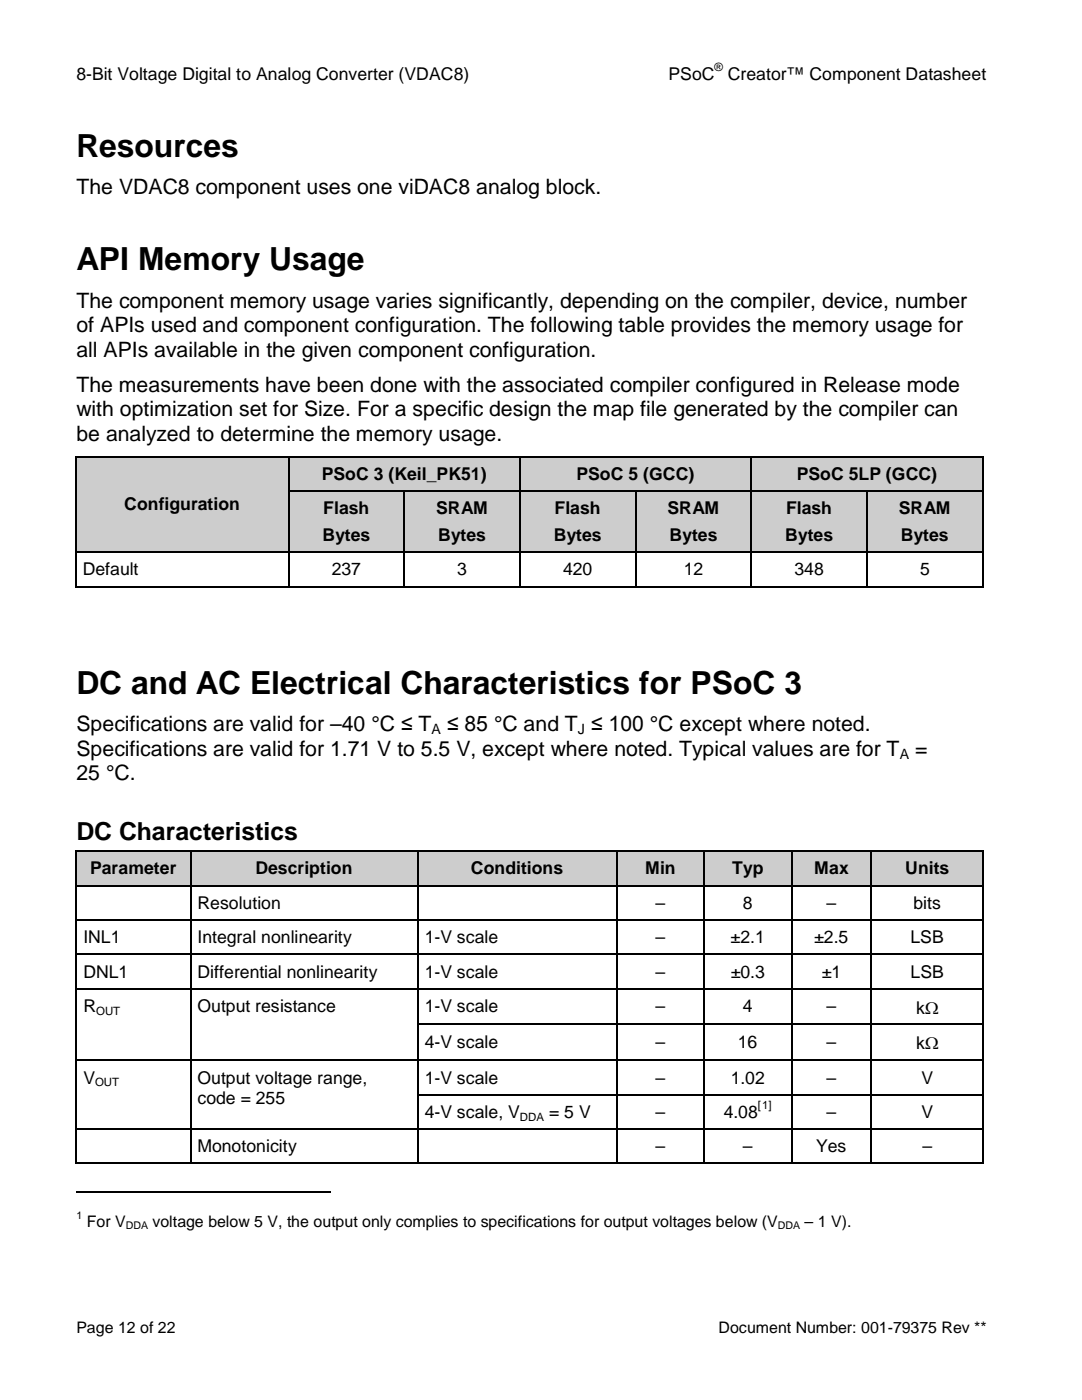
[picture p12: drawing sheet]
<svg xmlns="http://www.w3.org/2000/svg" width="216mm" height="279mm" viewBox="0 0 216 279" stroke-linecap="round" stroke-linejoin="round" font-family="sans-serif">
<defs><g id="words">
<g font-size="6.3">
<text x="15.2" y="31.2">Resources</text>
<text x="15.2" y="54">API Memory Usage</text>
<text x="15.2" y="138.5">DC and AC Electrical Characteristics for PSoC 3</text>
</g>
<text font-size="5" x="15.2" y="167.6">DC Characteristics</text>
<g font-size="4.2">
<text x="15.2" y="38.7">The VDAC8 component uses one viDAC8 analog block.</text>
<text x="15.2" y="61.5">The component memory usage varies significantly, depending on the compiler, device, number</text>
<text x="15.2" y="66.3">of APIs used and component configuration. The following table provides the memory usage for</text>
<text x="15.2" y="71.2">all APIs available in the given component configuration.</text>
<text x="15.2" y="78.2">The measurements have been done with the associated compiler configured in Release mode</text>
<text x="15.2" y="83.1">with optimization set for Size. For a specific design the map file generated by the compiler can</text>
<text x="15.2" y="87.9">be analyzed to determine the memory usage.</text>
<text x="15.2" y="146">Specifications are valid for –40 °C ≤ T</text>
<text x="89.2" y="146">≤ 85 °C and T ≤ 100 °C except where noted.</text>
<text x="15.2" y="150.8">Specifications are valid for 1.71 V to 5.5 V, except where noted. Typical values are for T</text>
<text x="15.2" y="155.7">25 °C.</text>
<text x="182.6" y="150.8">=</text>
</g>
<g font-size="3.5">
<text x="15.2" y="16">8-Bit Voltage Digital to Analog Converter (VDAC8)</text>
<text x="133.4" y="16">PSoC</text>
<text x="145.2" y="16">Creator™ Component Datasheet</text>
<text x="64.2" y="95.8">PSoC 3 (Keil_PK51)</text>
<text x="115.1" y="95.8">PSoC 5 (GCC)</text>
<text x="159" y="95.8">PSoC 5LP (GCC)</text>
<text x="24.8" y="101.9">Configuration</text>
<text x="64.3" y="107.9">Bytes</text>
<text x="64.5" y="102.6">Flash</text>
<text x="87" y="102.6">SRAM</text>
<text x="87.4" y="107.9">Bytes</text>
<text x="110.5" y="107.9">Bytes</text>
<text x="110.7" y="102.6">Flash</text>
<text x="133.2" y="102.6">SRAM</text>
<text x="133.6" y="107.9">Bytes</text>
<text x="156.7" y="107.9">Bytes</text>
<text x="156.8" y="102.6">Flash</text>
<text x="179.4" y="102.6">SRAM</text>
<text x="179.7" y="107.9">Bytes</text>
<text x="16.5" y="114.9">Default</text>
<text x="66.2" y="114.9">237</text>
<text x="91.2" y="114.9">3</text>
<text x="112.4" y="114.9">420</text>
<text x="136.4" y="114.9">12</text>
<text x="158.5" y="114.9">348</text>
<text x="183.6" y="114.9">5</text>
<text x="18" y="174.5">Parameter</text>
<text x="51" y="174.5">Description</text>
<text x="94" y="174.5">Conditions</text>
<text x="128.7" y="174.5">Min</text>
<text x="146.1" y="174.5">Typ</text>
<text x="162.5" y="174.5">Max</text>
<text x="180.6" y="174.5">Units</text>
<text x="39.4" y="181.4">Resolution</text>
<text x="130.8" y="181.4">–</text>
<text x="148.3" y="181.4">8</text>
<text x="164.9" y="181.4">–</text>
<text x="182.3" y="181.4">bits</text>
<text x="16.6" y="188.3">INL1</text>
<text x="39.4" y="188.3">Integral nonlinearity</text>
<text x="84.7" y="188.3">1-V scale</text>
<text x="130.8" y="188.3">–</text>
<text x="145.8" y="188.3">±2.1</text>
<text x="162.5" y="188.3">±2.5</text>
<text x="181.7" y="188.3">LSB</text>
<text x="16.6" y="195.1">DNL1</text>
<text x="39.4" y="195.1">Differential nonlinearity</text>
<text x="84.8" y="195.1">1-V scale</text>
<text x="130.8" y="195.1">–</text>
<text x="145.8" y="195.1">±0.3</text>
<text x="164" y="195.1">±1</text>
<text x="181.7" y="195.1">LSB</text>
<text x="16.6" y="202">R</text>
<text x="39.4" y="202">Output resistance</text>
<text x="84.7" y="202">1-V scale</text>
<text x="130.8" y="202">–</text>
<text x="148.2" y="202">4</text>
<text x="164.9" y="202">–</text>
<text x="182.8" y="202.3">kΩ</text>
<text x="84.8" y="209.1">4-V scale</text>
<text x="130.8" y="209.1">–</text>
<text x="147.2" y="209.1">16</text>
<text x="164.9" y="209.1">–</text>
<text x="182.8" y="209.4">kΩ</text>
<text x="16.6" y="216.2">V</text>
<text x="39.4" y="216.2">Output voltage range,</text>
<text x="39.4" y="220.3">code = 255</text>
<text x="84.8" y="216.2">1-V scale</text>
<text x="130.8" y="216.2">–</text>
<text x="145.8" y="216.2">1.02</text>
<text x="164.9" y="216.2">–</text>
<text x="183.9" y="216.2">V</text>
<text x="84.8" y="223.1">4-V scale, V</text>
<text x="109.6" y="223.1">= 5 V</text>
<text x="130.8" y="223.1">–</text>
<text x="144.4" y="223.1">4.08</text>
<text x="164.9" y="223.1">–</text>
<text x="183.9" y="223.1">V</text>
<text x="39.4" y="230">Monotonicity</text>
<text x="130.8" y="230">–</text>
<text x="148.3" y="230">–</text>
<text x="162.9" y="230">Yes</text>
<text x="184.1" y="230">–</text>
</g>
<g font-size="3.2">
<text x="17.3" y="244.9">For V</text>
<text x="30.4" y="244.9">voltage below 5 V, the output only complies to specifications for output voltages below (V</text>
<text x="160.5" y="244.9">– 1 V).</text>
<text x="15.2" y="266">Page 12 of 22</text>
<text x="143.4" y="266">Document Number: 001-79375 Rev **</text>
</g>
<g font-size="2.8">
<text x="86.1" y="146.5">A</text>
<text x="115.3" y="146.5">J</text>
<text x="179.5" y="151.4">A</text>
</g>
<g font-size="2.3">
<text x="142.6" y="14.2">®</text>
<text x="19.2" y="202.5">OUT</text>
<text x="19" y="216.8">OUT</text>
<text x="151.2" y="221.3">[1]</text>
<text x="103.7" y="223.6">DDA</text>
</g>
<g font-size="2.1">
<text x="15.2" y="243.2">1</text>
<text x="25.1" y="245.2">DDA</text>
<text x="155.2" y="245.2">DDA</text>
</g>
</g></defs>
<g fill="#cdcdcd">
<path d="M15.2 91.3h42.3v6.1h-42.3z" fill-rule="evenodd"/>
<path d="M15.2 104h42.3v6.1h-42.3z" fill-rule="evenodd"/>
<path d="M103.9 91.3h1.8v6.6h-1.8z" fill-rule="evenodd"/>
<path d="M148 91.3h1.8v6.6h-1.8z" fill-rule="evenodd"/>
<path d="M150.1 91.3h1.7v6.6h-1.7z" fill-rule="evenodd"/>
<path d="M194.2 91.3h1.8v6.6h-1.8z" fill-rule="evenodd"/>
</g>
<g fill="#cdcdcd">
<path d="M15.2 97.4h42.3v6.6h-42.3z"/>
<path d="M57.7 91.3h45.9v6.6h-45.9z"/>
<path d="M105.7 91.3h42.3v6.6h-42.3z"/>
<path d="M151.8 91.3h42.4v6.6h-42.4z"/>
</g>
<path d="M15 91h.2v.3h-.2zM57.5 91h.2v.3h-.2zM103.6 91h.3v.3h-.3zM149.8 91h.3v.3h-.3zM196 91h.3v.3h-.3z" fill="#000"/>
<path d="M15.1 91.3v6.6M15.2 91.1h42.3M57.6 91.3v6.6M57.7 91.1h45.9M103.8 91.3v6.6M103.9 91.1h45.9M149.9 91.3v6.6M150.1 91.1h45.9M196.1 91.3v6.6" fill="none" stroke="#000" stroke-width=".25"/>
<g fill="#cdcdcd">
<path d="M57.7 98.1h22.9v6.6h-22.9z"/>
<path d="M57.7 104.7h22.9v5.4h-22.9z"/>
<path d="M82.6 98.1h19.3v6.6h-19.3z"/>
<path d="M105.7 98.1h19.3v6.6h-19.3z"/>
<path d="M128.8 98.1h19.2v6.6h-19.2z"/>
<path d="M151.8 98.1h19.3v6.6h-19.3z"/>
<path d="M174.9 98.1h19.3v6.6h-19.3z"/>
</g>
<g fill="#cdcdcd">
<path d="M80.8 98.1h1.8v12h-1.8z" fill-rule="evenodd"/>
<path d="M101.9 98.1h1.7v12h-1.7z" fill-rule="evenodd"/>
<path d="M82.6 104.7h19.3v5.4h-19.3z" fill-rule="evenodd"/>
<path d="M103.9 98.1h1.8v12h-1.8z" fill-rule="evenodd"/>
<path d="M125 98.1h1.7v12h-1.7z" fill-rule="evenodd"/>
<path d="M105.7 104.7h19.3v5.4h-19.3z" fill-rule="evenodd"/>
<path d="M127 98.1h1.8v12h-1.8z" fill-rule="evenodd"/>
<path d="M148 98.1h1.8v12h-1.8z" fill-rule="evenodd"/>
<path d="M128.8 104.7h19.2v5.4h-19.2z" fill-rule="evenodd"/>
<path d="M150.1 98.1h1.7v12h-1.7z" fill-rule="evenodd"/>
<path d="M171.1 98.1h1.8v12h-1.8z" fill-rule="evenodd"/>
<path d="M151.8 104.7h19.3v5.4h-19.3z" fill-rule="evenodd"/>
<path d="M173.1 98.1h1.8v12h-1.8z" fill-rule="evenodd"/>
<path d="M194.2 98.1h1.8v12h-1.8z" fill-rule="evenodd"/>
<path d="M174.9 104.7h19.3v5.4h-19.3z" fill-rule="evenodd"/>
</g>
<g fill="#000">
<path d="M15 97.9h.2v.2h-.2zM57.5 97.9h.2v.2h-.2zM80.6 97.9h.2v.2h-.2zM103.6 97.9h.3v.2h-.3zM126.7 97.9h.3v.2h-.3zM149.8 97.9h.3v.2h-.3zM172.9 97.9h.2v.2h-.2zM196 97.9h.3v.2h-.3zM15 110.1h.2v.2h-.2zM15 116.9h.2v.3h-.2zM57.5 110.1h.2v.2h-.2zM57.5 116.9h.2v.3h-.2z"/>
<path d="M80.6 110.1h.2v.2h-.2zM80.6 116.9h.2v.3h-.2zM103.6 110.1h.3v.2h-.3zM103.6 116.9h.3v.3h-.3zM126.7 110.1h.3v.2h-.3zM126.7 116.9h.3v.3h-.3zM149.8 110.1h.3v.2h-.3zM149.8 116.9h.3v.3h-.3zM172.9 110.1h.2v.2h-.2zM172.9 116.9h.2v.3h-.2zM196 110.1h.3v.2h-.3zM196 116.9h.3v.3h-.3z"/>
</g>
<g fill="none" stroke="#000" stroke-width=".25">
<path d="M15.1 98.1v12M57.6 98.1v12M57.7 98h22.9M80.7 98.1v12M80.8 98h22.8M103.8 98.1v12M103.9 98h22.8M126.9 98.1v12M127 98h22.8M149.9 98.1v12M150.1 98h22.8M173 98.1v12"/>
<path d="M173.1 98h22.9M196.1 98.1v12M15.1 110.3v6.6M15.2 110.2h42.3M15.2 117.1h42.3M57.6 110.3v6.6M57.7 110.2h22.9M57.7 117.1h22.9M80.7 110.3v6.6M80.8 110.2h22.8M80.8 117.1h22.8M103.8 110.3v6.6"/>
<path d="M103.9 110.2h22.8M103.9 117.1h22.8M126.9 110.3v6.6M127 110.2h22.8M127 117.1h22.8M149.9 110.3v6.6M150.1 110.2h22.8M150.1 117.1h22.8M173 110.3v6.6M173.1 110.2h22.9M173.1 117.1h22.9M196.1 110.3v6.6"/>
</g>
<g fill="#cdcdcd">
<path d="M15.4 170h22.5v6.6h-22.5z"/>
<path d="M38.1 170h45.1v6.6h-45.1z"/>
<path d="M83.5 170h39.4v6.6h-39.4z"/>
<path d="M123.2 170h17.2v6.6h-17.2z"/>
<path d="M140.6 170h17.2v6.6h-17.2z"/>
<path d="M158.1 170h15.6v6.6h-15.6z"/>
<path d="M174 170h22.1v6.6h-22.1z"/>
</g>
<g fill="#000">
<path d="M15.1 169.8h.3v.2h-.3zM15.1 176.6h.3v.3h-.3zM37.9 169.8h.2v.2h-.2zM37.9 176.6h.2v.3h-.2zM83.2 169.8h.3v.2h-.3zM83.2 176.6h.3v.3h-.3zM122.9 169.8h.3v.2h-.3zM122.9 176.6h.3v.3h-.3zM140.4 169.8h.2v.2h-.2zM140.4 176.6h.2v.3h-.2zM157.9 169.8h.2v.2h-.2zM157.9 176.6h.2v.3h-.2z"/>
<path d="M173.7 169.8h.3v.2h-.3zM173.7 176.6h.3v.3h-.3zM196.1 169.8h.2v.2h-.2zM196.1 176.6h.2v.3h-.2zM15.1 183.5h.3v.2h-.3zM15.1 190.3h.3v.3h-.3zM15.1 197.2h.3v.2h-.3zM37.9 183.5h.2v.2h-.2zM37.9 190.3h.2v.3h-.2zM37.9 197.2h.2v.2h-.2zM83.2 183.5h.3v.2h-.3zM83.2 190.3h.3v.3h-.3z"/>
<path d="M83.2 197.2h.3v.2h-.3zM122.9 183.5h.3v.2h-.3zM122.9 190.3h.3v.3h-.3zM122.9 197.2h.3v.2h-.3zM140.4 183.5h.2v.2h-.2zM140.4 190.3h.2v.3h-.2zM140.4 197.2h.2v.2h-.2zM157.9 183.5h.2v.2h-.2zM157.9 190.3h.2v.3h-.2zM157.9 197.2h.2v.2h-.2zM173.7 183.5h.3v.2h-.3zM173.7 190.3h.3v.3h-.3z"/>
<path d="M173.7 197.2h.3v.2h-.3zM196.1 183.5h.2v.2h-.2zM196.1 190.3h.2v.3h-.2zM196.1 197.2h.2v.2h-.2zM15.1 204.3h.3v.3h-.3zM15.1 211.5h.3v.2h-.3zM15.1 218.3h.3v.3h-.3zM37.9 204.3h.2v.3h-.2zM37.9 211.5h.2v.2h-.2zM37.9 218.3h.2v.3h-.2zM83.2 204.3h.3v.3h-.3zM83.2 211.5h.3v.2h-.3z"/>
<path d="M83.2 218.3h.3v.3h-.3zM122.9 204.3h.3v.3h-.3zM122.9 211.5h.3v.2h-.3zM122.9 218.3h.3v.3h-.3zM140.4 204.3h.2v.3h-.2zM140.4 211.5h.2v.2h-.2zM140.4 218.3h.2v.3h-.2zM157.9 204.3h.2v.3h-.2zM157.9 211.5h.2v.2h-.2zM157.9 218.3h.2v.3h-.2zM173.7 204.3h.3v.3h-.3zM173.7 211.5h.3v.2h-.3z"/>
<path d="M173.7 218.3h.3v.3h-.3zM196.1 204.3h.2v.3h-.2zM196.1 211.5h.2v.2h-.2zM196.1 218.3h.2v.3h-.2zM15.1 225.2h.3v.2h-.3zM15.1 232h.3v.3h-.3zM37.9 225.2h.2v.2h-.2zM37.9 232h.2v.3h-.2zM83.2 225.2h.3v.2h-.3zM83.2 232h.3v.3h-.3zM122.9 225.2h.3v.2h-.3zM122.9 232h.3v.3h-.3z"/>
<path d="M140.4 225.2h.2v.2h-.2zM140.4 232h.2v.3h-.2zM157.9 225.2h.2v.2h-.2zM157.9 232h.2v.3h-.2zM173.7 225.2h.3v.2h-.3zM173.7 232h.3v.3h-.3zM196.1 225.2h.2v.2h-.2zM196.1 232h.2v.3h-.2z"/>
</g>
<g fill="none" stroke="#000" stroke-width=".25">
<path d="M15.2 170v6.6M15.2 176.9v6.6M15.4 169.9h22.5M15.4 176.7h22.5M38 170v6.6M38 176.9v6.6M38.1 169.9h45.1M38.1 176.7h45.1M83.4 170v6.6M83.4 176.9v6.6M83.5 169.9h39.4M83.5 176.7h39.4"/>
<path d="M123.1 170v6.6M123.1 176.9v6.6M123.2 169.9h17.2M123.2 176.7h17.2M140.5 170v6.6M140.5 176.9v6.6M140.6 169.9h17.3M140.6 176.7h17.3M158 170v6.6M158 176.9v6.6M158.1 169.9h15.6M158.1 176.7h15.6"/>
<path d="M173.9 170v6.6M173.9 176.9v6.6M174 169.9h22.1M174 176.7h22.1M196.2 170v6.6M196.2 176.9v6.6M15.2 183.7v6.6M15.2 190.6v6.6M15.2 197.4v6.9M15.4 183.6h22.5M15.4 190.5h22.5M15.4 197.3h22.5"/>
<path d="M38 183.7v6.6M38 190.6v6.6M38 197.4v6.9M38.1 183.6h45.1M38.1 190.5h45.1M38.1 197.3h45.1M83.4 183.7v6.6M83.4 190.6v6.6M83.4 197.4v6.9M83.5 183.6h39.4M83.5 190.5h39.4M83.5 197.3h39.4"/>
<path d="M123.1 183.7v6.6M123.1 190.6v6.6M123.1 197.4v6.9M123.2 183.6h17.2M123.2 190.5h17.2M123.2 197.3h17.2M140.5 183.7v6.6M140.5 190.6v6.6M140.5 197.4v6.9M140.6 183.6h17.3M140.6 190.5h17.3M140.6 197.3h17.3"/>
<path d="M158 183.7v6.6M158 190.6v6.6M158 197.4v6.9M158.1 183.6h15.6M158.1 190.5h15.6M158.1 197.3h15.6M173.9 183.7v6.6M173.9 190.6v6.6M173.9 197.4v6.9M174 183.6h22.1M174 190.5h22.1M174 197.3h22.1"/>
<path d="M196.2 183.7v6.6M196.2 190.6v6.6M196.2 197.4v6.9M15.2 204.6v6.9M15.2 211.7v6.6M15.2 218.6v6.6M15.4 211.6h22.5M38 204.6v6.9M38 211.7v6.6M38 218.6v6.6M38.1 211.6h45.1M83.4 204.6v6.9"/>
<path d="M83.4 211.7v6.6M83.4 218.6v6.6M83.5 204.4h39.4M83.5 211.6h39.4M83.5 218.4h39.4M123.1 204.6v6.9M123.1 211.7v6.6M123.1 218.6v6.6M123.2 204.4h17.2M123.2 211.6h17.2M123.2 218.4h17.2M140.5 204.6v6.9"/>
<path d="M140.5 211.7v6.6M140.5 218.6v6.6M140.6 204.4h17.3M140.6 211.6h17.3M140.6 218.4h17.3M158 204.6v6.9M158 211.7v6.6M158 218.6v6.6M158.1 204.4h15.6M158.1 211.6h15.6M158.1 218.4h15.6M173.9 204.6v6.9"/>
<path d="M173.9 211.7v6.6M173.9 218.6v6.6M174 204.4h22.1M174 211.6h22.1M174 218.4h22.1M196.2 204.6v6.9M196.2 211.7v6.6M196.2 218.6v6.6M15.2 225.4v6.6M15.4 225.3h22.5M15.4 232.2h22.5M38 225.4v6.6"/>
<path d="M38.1 225.3h45.1M38.1 232.2h45.1M83.4 225.4v6.6M83.5 225.3h39.4M83.5 232.2h39.4M123.1 225.4v6.6M123.2 225.3h17.2M123.2 232.2h17.2M140.5 225.4v6.6M140.6 225.3h17.3M140.6 232.2h17.3M158 225.4v6.6"/>
<path d="M158.1 225.3h15.6M158.1 232.2h15.6M173.9 225.4v6.6M174 225.3h22.1M174 232.2h22.1M196.2 225.4v6.6"/>
</g>
<path d="M15.2 237.8h50.8" fill="none" stroke="#000" stroke-width=".21"/>
<use href="#words"/>
</svg>
